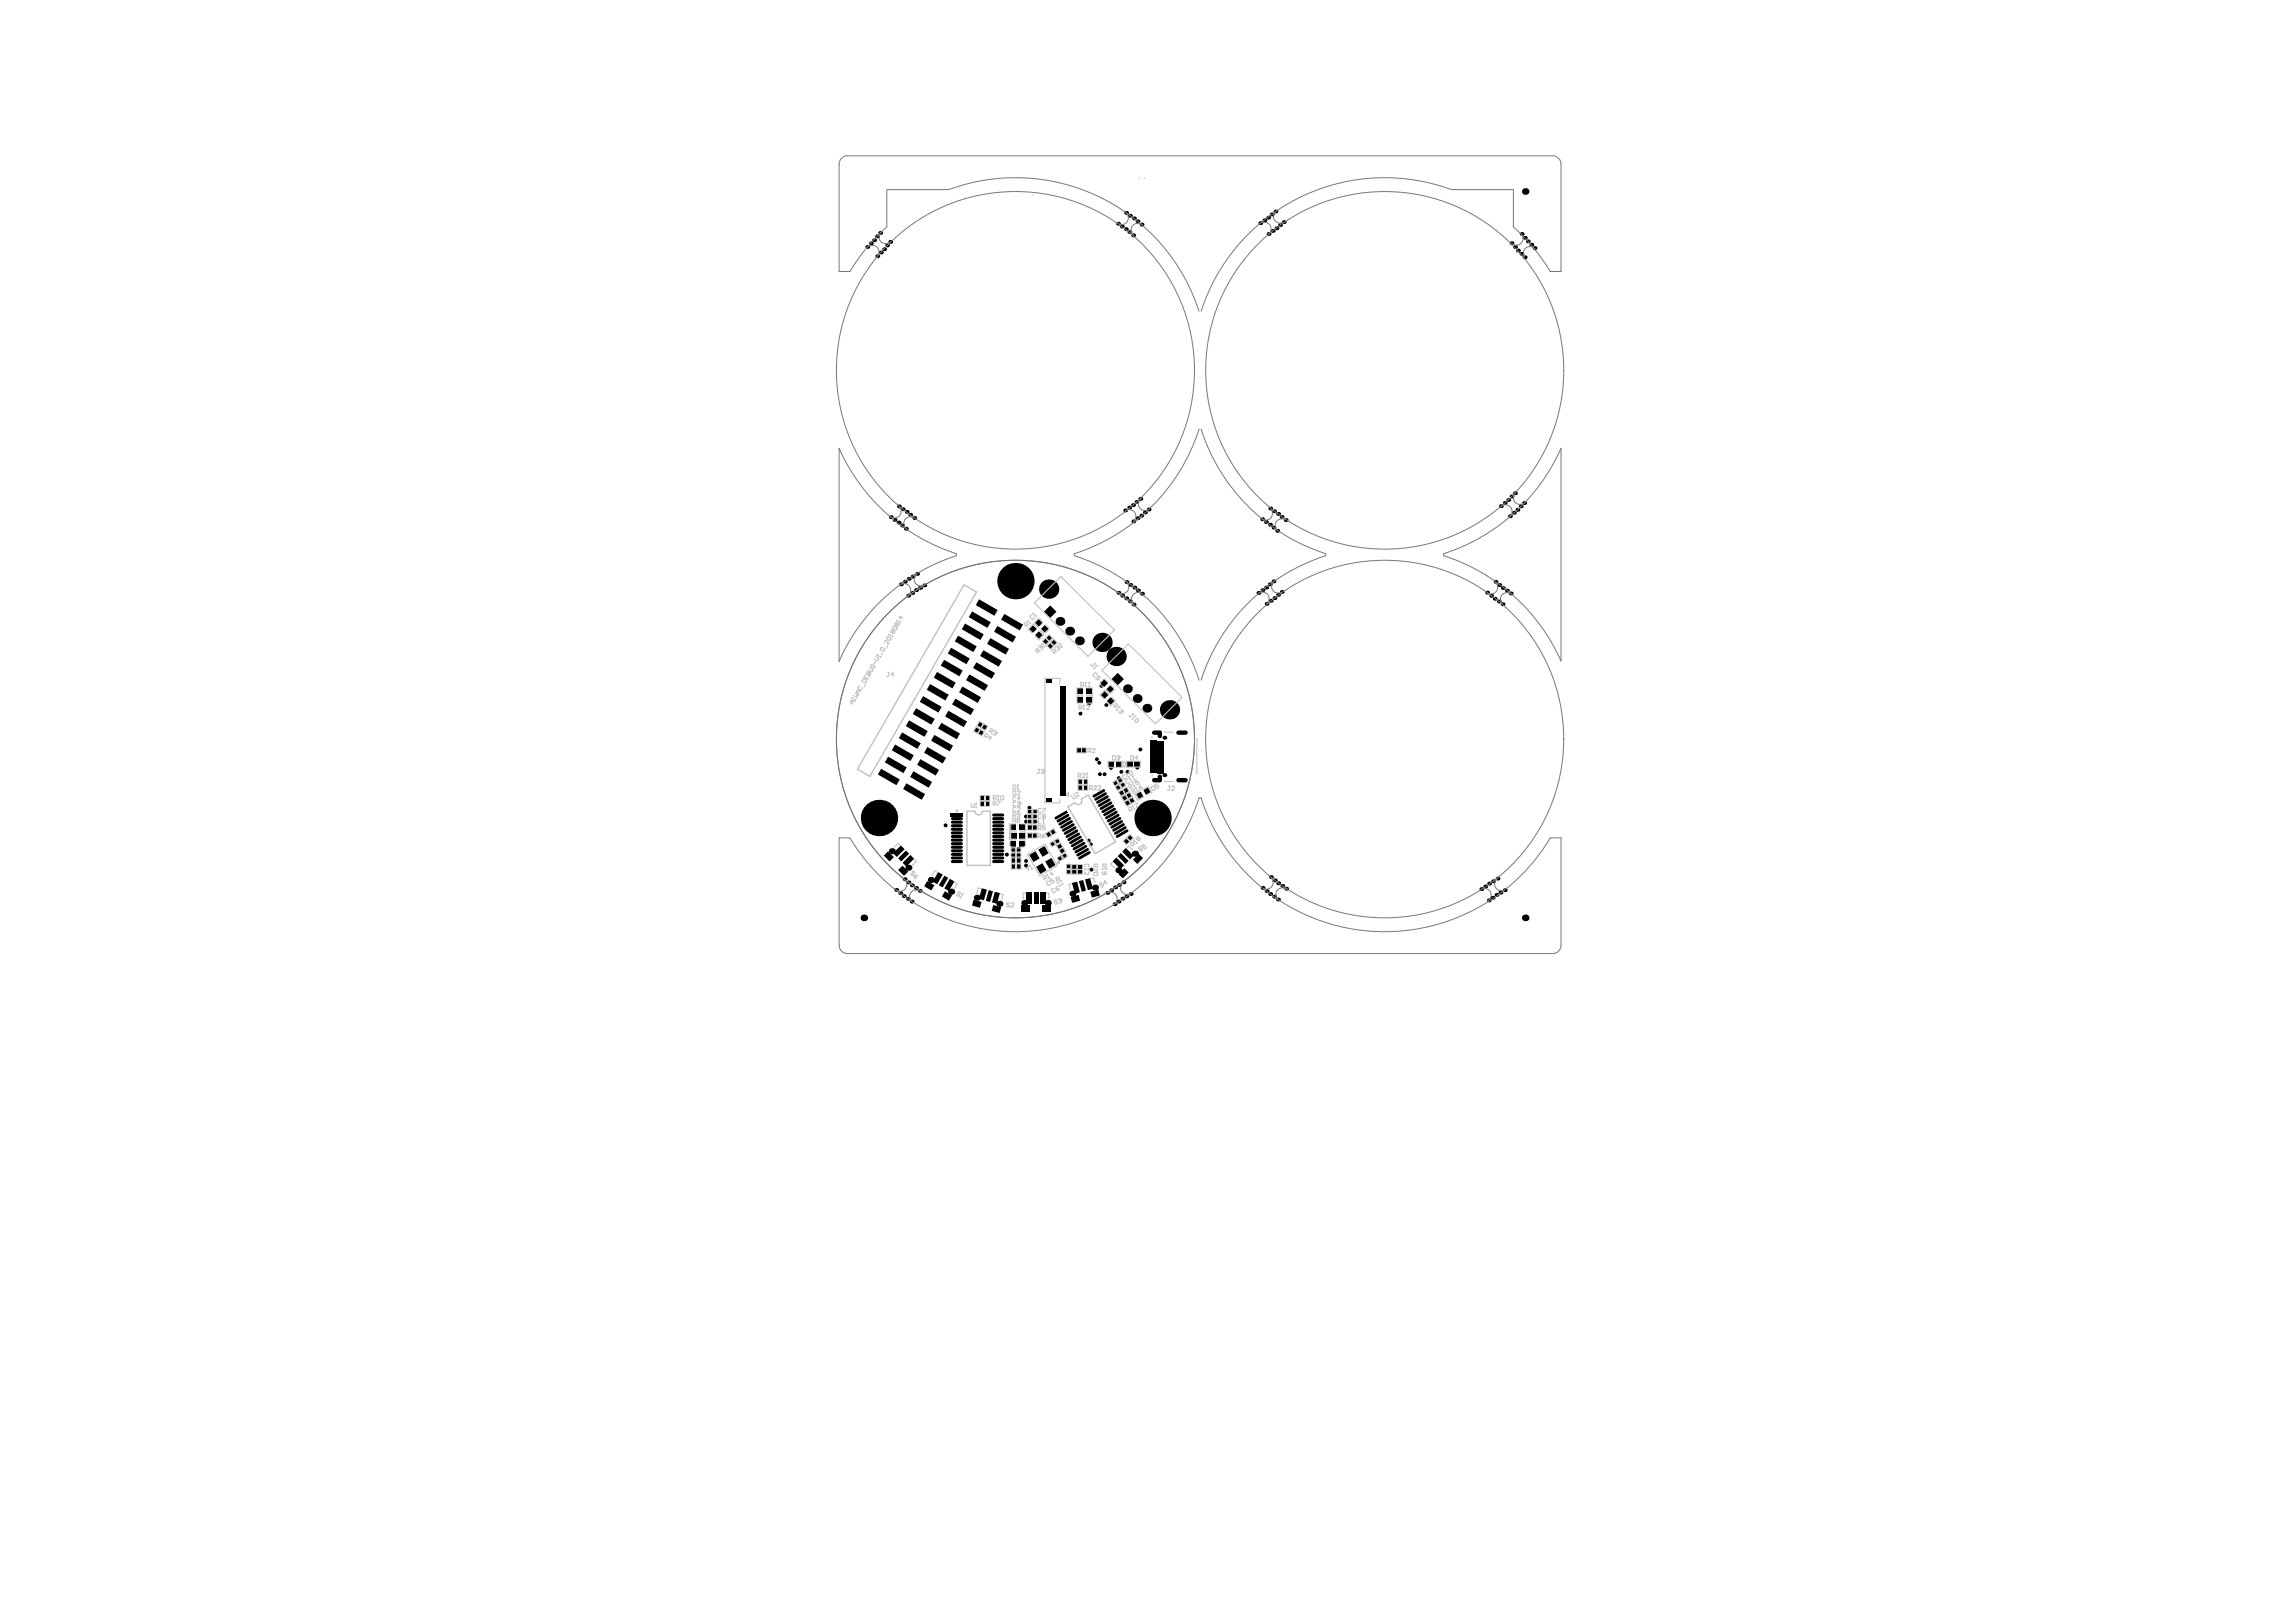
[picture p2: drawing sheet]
<svg xmlns="http://www.w3.org/2000/svg" width="297mm" height="210mm" viewBox="0 0 297 210" stroke-linecap="round" stroke-linejoin="round" font-family="sans-serif">
<g fill="#000">
<circle cx="112.2" cy="32" r=".25"/>
<circle cx="112.7" cy="31.5" r=".25"/>
<circle cx="113.1" cy="31.1" r=".25"/>
<circle cx="113.5" cy="30.6" r=".25"/>
<circle cx="113.5" cy="33.2" r=".25"/>
<circle cx="113.9" cy="30.1" r=".25"/>
<circle cx="114" cy="32.7" r=".25"/>
<circle cx="114.4" cy="32.3" r=".25"/>
<circle cx="114.8" cy="31.8" r=".25"/>
<circle cx="115.2" cy="31.3" r=".25"/>
<circle cx="144.6" cy="29" r=".25"/>
<circle cx="145.1" cy="29.3" r=".25"/>
<circle cx="145.7" cy="29.7" r=".25"/>
<circle cx="145.7" cy="27.6" r=".25"/>
<circle cx="146.1" cy="30" r=".25"/>
<circle cx="146.2" cy="27.9" r=".25"/>
<circle cx="146.6" cy="30.5" r=".25"/>
<circle cx="146.7" cy="28.3" r=".25"/>
<circle cx="147.2" cy="28.6" r=".25"/>
<circle cx="147.7" cy="29.1" r=".25"/>
<circle cx="163.1" cy="28.9" r=".25"/>
<circle cx="163.6" cy="28.5" r=".25"/>
<circle cx="164.1" cy="28.2" r=".25"/>
<circle cx="164.1" cy="30.3" r=".25"/>
<circle cx="164.5" cy="27.7" r=".25"/>
<circle cx="164.7" cy="29.9" r=".25"/>
<circle cx="165" cy="27.4" r=".25"/>
<circle cx="165.1" cy="29.5" r=".25"/>
<circle cx="165.6" cy="29.1" r=".25"/>
<circle cx="166.1" cy="28.7" r=".25"/>
<circle cx="195.6" cy="31.5" r=".25"/>
<circle cx="196" cy="32" r=".25"/>
<circle cx="196.4" cy="32.4" r=".25"/>
<circle cx="196.8" cy="32.9" r=".25"/>
<circle cx="196.9" cy="30.3" r=".25"/>
<circle cx="197.3" cy="33.3" r=".25"/>
<circle cx="197.3" cy="30.8" r=".25"/>
<circle cx="197.3" cy="24.8" r=".43"/>
<circle cx="197.7" cy="31.2" r=".25"/>
<circle cx="198.1" cy="31.7" r=".25"/>
<circle cx="198.5" cy="32.1" r=".25"/>
<circle cx="115.2" cy="66.9" r=".25"/>
<circle cx="115.7" cy="67.3" r=".25"/>
<circle cx="116.3" cy="67.6" r=".25"/>
<circle cx="116.3" cy="65.5" r=".25"/>
<circle cx="116.6" cy="75.6" r=".25"/>
<circle cx="116.7" cy="68" r=".25"/>
<circle cx="116.8" cy="65.9" r=".25"/>
<circle cx="117.1" cy="75.3" r=".25"/>
<circle cx="117.2" cy="68.4" r=".25"/>
<circle cx="117.3" cy="66.2" r=".25"/>
<circle cx="117.5" cy="77.1" r=".25"/>
<circle cx="117.6" cy="74.9" r=".25"/>
<circle cx="117.8" cy="66.6" r=".25"/>
<circle cx="118" cy="76.7" r=".25"/>
<circle cx="118.1" cy="74.6" r=".25"/>
<circle cx="118.3" cy="67" r=".25"/>
<circle cx="118.5" cy="76.4" r=".25"/>
<circle cx="118.6" cy="74.3" r=".25"/>
<circle cx="119" cy="76.1" r=".25"/>
<circle cx="119.6" cy="75.8" r=".25"/>
<circle cx="131.4" cy="75.2" r="2.35"/>
<circle cx="135.7" cy="76.2" r="1.25"/>
<circle cx="144.7" cy="76.7" r=".25"/>
<circle cx="145.2" cy="77.1" r=".25"/>
<circle cx="145.6" cy="66.1" r=".25"/>
<circle cx="145.7" cy="77.4" r=".25"/>
<circle cx="145.8" cy="75.3" r=".25"/>
<circle cx="146.1" cy="65.7" r=".25"/>
<circle cx="146.2" cy="77.8" r=".25"/>
<circle cx="146.2" cy="75.7" r=".25"/>
<circle cx="146.6" cy="65.4" r=".25"/>
<circle cx="146.6" cy="67.5" r=".25"/>
<circle cx="146.7" cy="78.2" r=".25"/>
<circle cx="146.8" cy="76" r=".25"/>
<circle cx="147" cy="64.9" r=".25"/>
<circle cx="147.2" cy="67.1" r=".25"/>
<circle cx="147.2" cy="76.4" r=".25"/>
<circle cx="147.5" cy="64.6" r=".25"/>
<circle cx="147.7" cy="66.7" r=".25"/>
<circle cx="147.7" cy="76.8" r=".25"/>
<circle cx="148.1" cy="66.3" r=".25"/>
<circle cx="148.6" cy="65.9" r=".25"/>
<circle cx="162.8" cy="76.7" r=".25"/>
<circle cx="163.3" cy="67.2" r=".25"/>
<circle cx="163.3" cy="76.4" r=".25"/>
<circle cx="163.8" cy="67.6" r=".25"/>
<circle cx="163.8" cy="76" r=".25"/>
<circle cx="163.9" cy="78.1" r=".25"/>
<circle cx="164.3" cy="75.6" r=".25"/>
<circle cx="164.3" cy="67.9" r=".25"/>
<circle cx="164.3" cy="65.8" r=".25"/>
<circle cx="164.4" cy="77.7" r=".25"/>
<circle cx="164.8" cy="68.3" r=".25"/>
<circle cx="164.8" cy="75.2" r=".25"/>
<circle cx="164.8" cy="66.2" r=".25"/>
<circle cx="164.9" cy="77.4" r=".25"/>
<circle cx="165.2" cy="68.7" r=".25"/>
<circle cx="165.4" cy="66.5" r=".25"/>
<circle cx="165.4" cy="77" r=".25"/>
<circle cx="165.8" cy="66.9" r=".25"/>
<circle cx="165.8" cy="76.6" r=".25"/>
<circle cx="166.3" cy="67.3" r=".25"/>
<circle cx="192.4" cy="76.7" r=".25"/>
<circle cx="192.9" cy="77.1" r=".25"/>
<circle cx="193.4" cy="77.5" r=".25"/>
<circle cx="193.5" cy="75.3" r=".25"/>
<circle cx="193.9" cy="77.8" r=".25"/>
<circle cx="194" cy="75.7" r=".25"/>
<circle cx="194.2" cy="65.5" r=".25"/>
<circle cx="194.4" cy="78.2" r=".25"/>
<circle cx="194.4" cy="76.1" r=".25"/>
<circle cx="194.7" cy="65.1" r=".25"/>
<circle cx="195" cy="76.4" r=".25"/>
<circle cx="195.1" cy="64.7" r=".25"/>
<circle cx="195.4" cy="66.8" r=".25"/>
<circle cx="195.4" cy="76.8" r=".25"/>
<circle cx="195.6" cy="64.2" r=".25"/>
<circle cx="195.9" cy="66.4" r=".25"/>
<circle cx="196" cy="63.8" r=".25"/>
<circle cx="196.3" cy="66" r=".25"/>
<circle cx="196.7" cy="65.5" r=".25"/>
<circle cx="197.2" cy="65.1" r=".25"/>
<circle cx="137.1" cy="80.4" r=".57"/>
<circle cx="138.4" cy="81.7" r=".57"/>
<circle cx="139.7" cy="82.9" r=".57"/>
<circle cx="139.8" cy="92.3" r=".25"/>
<circle cx="140.9" cy="91.1" r=".25"/>
<circle cx="141.9" cy="98.3" r=".25"/>
<circle cx="142.2" cy="98.7" r=".25"/>
<circle cx="142.5" cy="88.8" r=".25"/>
<circle cx="142.6" cy="83.1" r="1.25"/>
<circle cx="143.1" cy="91.2" r=".25"/>
<circle cx="143.7" cy="99.4" r=".25"/>
<circle cx="144.4" cy="85" r="1.25"/>
<circle cx="145.1" cy="99.9" r=".25"/>
<circle cx="145.9" cy="89.1" r=".57"/>
<circle cx="145.9" cy="99.9" r=".25"/>
<circle cx="147.1" cy="90.4" r=".57"/>
<circle cx="147.1" cy="99.3" r=".25"/>
<circle cx="147.5" cy="97" r=".25"/>
<circle cx="148.4" cy="91.7" r=".57"/>
<circle cx="150.6" cy="95.5" r=".25"/>
<circle cx="151.3" cy="91.9" r="1.25"/>
<circle cx="111.8" cy="118.8" r=".43"/>
<circle cx="113.7" cy="105.9" r="2.35"/>
<circle cx="115.4" cy="110.2" r=".39"/>
<circle cx="116" cy="115.2" r=".25"/>
<circle cx="116.5" cy="115.6" r=".25"/>
<circle cx="116.9" cy="116" r=".25"/>
<circle cx="117" cy="113.8" r=".25"/>
<circle cx="117.5" cy="116.3" r=".25"/>
<circle cx="117.5" cy="112.3" r=".39"/>
<circle cx="117.5" cy="114.2" r=".25"/>
<circle cx="117.9" cy="116.7" r=".25"/>
<circle cx="118" cy="114.6" r=".25"/>
<circle cx="118.5" cy="114.9" r=".25"/>
<circle cx="119" cy="115.3" r=".25"/>
<circle cx="120.4" cy="113.9" r=".39"/>
<circle cx="122.3" cy="106.8" r=".25"/>
<circle cx="123.1" cy="115.4" r=".39"/>
<circle cx="126.4" cy="116.2" r=".39"/>
<circle cx="129.3" cy="117" r=".39"/>
<circle cx="130.3" cy="110.6" r=".25"/>
<circle cx="132.5" cy="116.9" r=".39"/>
<circle cx="132.7" cy="105.7" r=".25"/>
<circle cx="132.7" cy="111.4" r=".25"/>
<circle cx="132.7" cy="112" r=".25"/>
<circle cx="132.7" cy="106.3" r=".25"/>
<circle cx="133.2" cy="104.5" r=".25"/>
<circle cx="135.5" cy="116.9" r=".39"/>
<circle cx="138.7" cy="115.7" r=".39"/>
<circle cx="140.9" cy="108.8" r=".25"/>
<circle cx="141.1" cy="109.3" r=".25"/>
<circle cx="141.2" cy="112.5" r=".25"/>
<circle cx="141.7" cy="114.9" r=".39"/>
<circle cx="142.3" cy="100.2" r=".25"/>
<circle cx="142.9" cy="100.2" r=".25"/>
<circle cx="143.3" cy="115.5" r=".25"/>
<circle cx="143.8" cy="115.2" r=".25"/>
<circle cx="144.2" cy="117" r=".25"/>
<circle cx="144.3" cy="114.8" r=".25"/>
<circle cx="144.7" cy="112.6" r=".39"/>
<circle cx="144.7" cy="116.7" r=".25"/>
<circle cx="144.7" cy="100.7" r=".25"/>
<circle cx="144.8" cy="114.5" r=".25"/>
<circle cx="145.2" cy="116.3" r=".25"/>
<circle cx="145.3" cy="114.2" r=".25"/>
<circle cx="145.7" cy="116" r=".25"/>
<circle cx="146.3" cy="115.7" r=".25"/>
<circle cx="146.8" cy="110.5" r=".39"/>
<circle cx="149.1" cy="105.9" r="2.35"/>
<circle cx="150.6" cy="100.3" r=".25"/>
<circle cx="163.3" cy="114.9" r=".25"/>
<circle cx="163.9" cy="115.3" r=".25"/>
<circle cx="164.3" cy="115.7" r=".25"/>
<circle cx="164.4" cy="113.5" r=".25"/>
<circle cx="164.8" cy="116" r=".25"/>
<circle cx="164.9" cy="113.9" r=".25"/>
<circle cx="165.3" cy="116.4" r=".25"/>
<circle cx="165.4" cy="114.3" r=".25"/>
<circle cx="165.9" cy="114.6" r=".25"/>
<circle cx="166.4" cy="115" r=".25"/>
<circle cx="191.6" cy="115.1" r=".25"/>
<circle cx="192.2" cy="114.7" r=".25"/>
<circle cx="192.6" cy="116.5" r=".25"/>
<circle cx="192.7" cy="114.3" r=".25"/>
<circle cx="193.1" cy="116.2" r=".25"/>
<circle cx="193.2" cy="114.1" r=".25"/>
<circle cx="193.6" cy="115.8" r=".25"/>
<circle cx="193.7" cy="113.7" r=".25"/>
<circle cx="194.1" cy="115.5" r=".25"/>
<circle cx="194.7" cy="115.2" r=".25"/>
<circle cx="197.3" cy="118.8" r=".43"/>
</g>
<path d="M149.3 94.8h.7v.5M152.5 94.8h.9M149.3 101h.7M150 100.5v.4M152.5 101h.9" fill="none" stroke="#000" stroke-width=".57"/>
<g fill="#000">
<path d="M126.7 77.6l2.4 1.3-.5 .8-2.4-1.4z" fill-rule="evenodd"/>
<path d="M135.1 79.2l.8-.8 .8 .8-.8 .8z" fill-rule="evenodd"/>
<path d="M114.9 97.9l2.4 1.4-.4 .7-2.4-1.3z" fill-rule="evenodd"/>
<path d="M115.8 96.4l2.4 1.3-.4 .8-2.4-1.4z" fill-rule="evenodd"/>
<path d="M116.7 94.8l2.4 1.4-.4 .7-2.4-1.4z" fill-rule="evenodd"/>
<path d="M117.6 93.2l2.4 1.4-.4 .8-2.4-1.4z" fill-rule="evenodd"/>
<path d="M118.5 91.7l2.4 1.3-.4 .8-2.4-1.4z" fill-rule="evenodd"/>
<path d="M119.1 98.2l2.4 1.4-.4 .8-2.5-1.4z" fill-rule="evenodd"/>
<path d="M119.4 90.1l2.4 1.4-.4 .7-2.4-1.4z" fill-rule="evenodd"/>
<path d="M120 96.7l2.4 1.4-.4 .7-2.4-1.4z" fill-rule="evenodd"/>
<path d="M120.3 88.5l2.4 1.4-.4 .8-2.4-1.4z" fill-rule="evenodd"/>
<path d="M120.9 95.1l2.4 1.4-.4 .7-2.4-1.4z" fill-rule="evenodd"/>
<path d="M121.2 87l2.4 1.3-.4 .8-2.4-1.4z" fill-rule="evenodd"/>
<path d="M121.8 93.5l2.4 1.4-.4 .8-2.4-1.4z" fill-rule="evenodd"/>
<path d="M122.1 85.4l2.5 1.4-.5 .7-2.4-1.4z" fill-rule="evenodd"/>
<path d="M122.7 92l2.4 1.4-.4 .7-2.4-1.4z" fill-rule="evenodd"/>
<path d="M123 83.8l2.5 1.4-.5 .8-2.4-1.4z" fill-rule="evenodd"/>
<path d="M123.6 90.4l2.4 1.4-.4 .7-2.4-1.4z" fill-rule="evenodd"/>
<path d="M124 82.3l2.4 1.3-.5 .8-2.4-1.4z" fill-rule="evenodd"/>
<path d="M126.7 93.4l.5 .3-.3 .4-.5-.2z" fill-rule="evenodd"/>
<path d="M126.3 94.1l.4 .3-.3 .4-.4-.2z" fill-rule="evenodd"/>
<path d="M124.5 88.8l2.4 1.4-.4 .8-2.4-1.4z" fill-rule="evenodd"/>
<path d="M127.3 93.7l.4 .3-.2 .5-.5-.3z" fill-rule="evenodd"/>
<path d="M124.9 80.7l2.4 1.4-.5 .7-2.4-1.4z" fill-rule="evenodd"/>
<path d="M126.9 94.5l.4 .2-.3 .5-.4-.3z" fill-rule="evenodd"/>
<path d="M125.4 87.3l2.4 1.4-.4 .7-2.4-1.4z" fill-rule="evenodd"/>
<path d="M125.8 79.1l2.4 1.4-.5 .8-2.4-1.4z" fill-rule="evenodd"/>
<path d="M126.3 85.7l2.4 1.4-.4 .7-2.4-1.3z" fill-rule="evenodd"/>
<path d="M127.2 84.1l2.4 1.4-.4 .8-2.4-1.4z" fill-rule="evenodd"/>
<path d="M128.1 82.6l2.4 1.4-.4 .7-2.4-1.4z" fill-rule="evenodd"/>
<path d="M129 81l2.4 1.4-.4 .7-2.4-1.3z" fill-rule="evenodd"/>
<path d="M129.9 79.4l2.4 1.4-.4 .8-2.4-1.4z" fill-rule="evenodd"/>
<path d="M133.2 81.4l.4-.5 .5 .5-.5 .5z" fill-rule="evenodd"/>
<path d="M133.9 80.6l.5-.5 .5 .5-.5 .5z" fill-rule="evenodd"/>
<path d="M133.9 82.2l.5-.5 .5 .5-.5 .5z" fill-rule="evenodd"/>
<path d="M134.7 81.4l.5-.5 .4 .5-.4 .5z" fill-rule="evenodd"/>
<path d="M134.9 83l.4-.3 .3 .3-.3 .4z" fill-rule="evenodd"/>
<path d="M135.3 87.9h.7v.4h-.7z" fill-rule="evenodd"/>
<path d="M135.4 82.5l.3-.3 .4 .4-.3 .3z" fill-rule="evenodd"/>
<path d="M135.5 83.6l.4-.4 .3 .4-.3 .4z" fill-rule="evenodd"/>
<path d="M136 83.1l.3-.3 .4 .3-.3 .4z" fill-rule="evenodd"/>
<path d="M137.1 99.1h.7v.3h-.7z" fill-rule="evenodd"/>
<path d="M137.1 98.7h.7v.4h-.7z" fill-rule="evenodd"/>
<path d="M137.1 98.3h.7v.4h-.7z" fill-rule="evenodd"/>
<path d="M137.1 97.6h.7v.4h-.7z" fill-rule="evenodd"/>
<path d="M137.1 97.3h.7v.3h-.7z" fill-rule="evenodd"/>
<path d="M137.1 95.9h.7v.3h-.7z" fill-rule="evenodd"/>
<path d="M137.1 94.4h.7v.4h-.7z" fill-rule="evenodd"/>
<path d="M137.1 94.1h.7v.3h-.7z" fill-rule="evenodd"/>
<path d="M137.1 93.4h.7v.3h-.7z" fill-rule="evenodd"/>
<path d="M137.1 93h.7v.4h-.7z" fill-rule="evenodd"/>
<path d="M137.1 92.6h.7v.4h-.7z" fill-rule="evenodd"/>
<path d="M137.1 91.9h.7v.4h-.7z" fill-rule="evenodd"/>
<path d="M137.1 91.6h.7v.3h-.7z" fill-rule="evenodd"/>
<path d="M137.1 90.5h.7v.4h-.7z" fill-rule="evenodd"/>
<path d="M137.1 90.2h.7v.3h-.7z" fill-rule="evenodd"/>
<path d="M137.1 89.8h.7v.4h-.7z" fill-rule="evenodd"/>
<path d="M137.1 89.4h.7v.4h-.7z" fill-rule="evenodd"/>
<path d="M137.1 88.7h.7v.4h-.7z" fill-rule="evenodd"/>
<path d="M137.1 99.4h.7v.4h-.7z" fill-rule="evenodd"/>
<path d="M137.1 98h.7v.3h-.7z" fill-rule="evenodd"/>
<path d="M137.1 96.6h.7v.3h-.7z" fill-rule="evenodd"/>
<path d="M137.1 95.1h.7v.4h-.7z" fill-rule="evenodd"/>
<path d="M137.1 93.7h.7v.4h-.7z" fill-rule="evenodd"/>
<path d="M137.1 92.3h.7v.4h-.7z" fill-rule="evenodd"/>
<path d="M137.1 90.9h.7v.3h-.7z" fill-rule="evenodd"/>
<path d="M137.1 89.1h.7v.3h-.7z" fill-rule="evenodd"/>
<path d="M137.1 96.9h.7v.4h-.7z" fill-rule="evenodd"/>
<path d="M137.1 96.2h.7v.4h-.7z" fill-rule="evenodd"/>
<path d="M137.1 95.5h.7v.4h-.7z" fill-rule="evenodd"/>
<path d="M137.1 94.8h.7v.3h-.7z" fill-rule="evenodd"/>
<path d="M137.1 91.2h.7v.4h-.7z" fill-rule="evenodd"/>
<path d="M139.3 96.8h.5v.6h-.5z" fill-rule="evenodd"/>
<path d="M139.4 90.2h.7v.7h-.7z" fill-rule="evenodd"/>
<path d="M140 96.8h.5v.6h-.5z" fill-rule="evenodd"/>
<path d="M139.4 89.1h.7v.7h-.7z" fill-rule="evenodd"/>
<path d="M140.5 90.2h.7v.7h-.7z" fill-rule="evenodd"/>
<path d="M140.5 89.1h.7v.7h-.7z" fill-rule="evenodd"/>
<path d="M142.4 88.4l.5-.5 .4 .5-.4 .5z" fill-rule="evenodd"/>
<path d="M142.4 89.9l.5-.4 .5 .4-.5 .5z" fill-rule="evenodd"/>
<path d="M143.1 89.2l.5-.5 .5 .5-.5 .5z" fill-rule="evenodd"/>
<path d="M143.2 90.7l.5-.5 .5 .5-.5 .5z" fill-rule="evenodd"/>
<path d="M143.4 98.6h.7v.7h-.7z" fill-rule="evenodd"/>
<path d="M143.8 87.9l.8-.8 .8 .8-.8 .8z" fill-rule="evenodd"/>
<path d="M144.4 98.6h.7v.7h-.7z" fill-rule="evenodd"/>
<path d="M145.8 98.5h.7v.7h-.7z" fill-rule="evenodd"/>
<path d="M146.8 98.5h.7v.7h-.7z" fill-rule="evenodd"/>
<path d="M148.8 98.3h.8v.3h-.8z" fill-rule="evenodd"/>
<path d="M148.8 98.6h.8v.3h-.8z" fill-rule="evenodd"/>
<path d="M148.8 99h.8v.3h-.8z" fill-rule="evenodd"/>
<path d="M148.8 96.8h.8v.4h-.8z" fill-rule="evenodd"/>
<path d="M148.8 97.2h.8v.3h-.8z" fill-rule="evenodd"/>
<path d="M148.8 97.6h.8v.3h-.8z" fill-rule="evenodd"/>
<path d="M148.8 95.8h.8v.3h-.8z" fill-rule="evenodd"/>
<path d="M148.8 96.1h.8v.3h-.8z" fill-rule="evenodd"/>
<path d="M148.8 99.3h.8v.4h-.8z" fill-rule="evenodd"/>
<path d="M148.8 97.9h.8v.3h-.8z" fill-rule="evenodd"/>
<path d="M148.8 96.5h.8v.3h-.8z" fill-rule="evenodd"/>
<path d="M149.7 98.4h.9v.4h-.9z" fill-rule="evenodd"/>
<path d="M149.7 99.2h.9v.3h-.9z" fill-rule="evenodd"/>
<path d="M149.7 97h.9v.3h-.9z" fill-rule="evenodd"/>
<path d="M149.7 97.7h.9v.3h-.9z" fill-rule="evenodd"/>
<path d="M149.7 98.8h.9v.3h-.9z" fill-rule="evenodd"/>
<path d="M149.7 97.4h.9v.3h-.9z" fill-rule="evenodd"/>
<path d="M149.7 96h.9v.3h-.9z" fill-rule="evenodd"/>
<path d="M149.7 96.3h.9v.3h-.9z" fill-rule="evenodd"/>
<path d="M149.7 98.1h.9v.3h-.9z" fill-rule="evenodd"/>
<path d="M149.7 99.5h.9v.3h-.9z" fill-rule="evenodd"/>
<path d="M149.7 96.7h.9v.3h-.9z" fill-rule="evenodd"/>
<path d="M114.3 110.7l.6-.5 .7 .7-.5 .6z" fill-rule="evenodd"/>
<path d="M114 99.5l2.4 1.4-.4 .7-2.4-1.4z" fill-rule="evenodd"/>
<path d="M115.5 110.4l1.1-1 .4 .5-1 1z" fill-rule="evenodd"/>
<path d="M116.2 112.6l.6-.6 .7 .8-.5 .5z" fill-rule="evenodd"/>
<path d="M116.2 111.1l1-1 .4 .4-1 1z" fill-rule="evenodd"/>
<path d="M116.8 111.7l1-1.1 .5 .5-1 1z" fill-rule="evenodd"/>
<path d="M117.3 101.4l2.4 1.4-.5 .7-2.4-1.4z" fill-rule="evenodd"/>
<path d="M120 114l.9 .6-.4 .6-.9-.5z" fill-rule="evenodd"/>
<path d="M118.2 99.8l2.4 1.4-.4 .7-2.5-1.4z" fill-rule="evenodd"/>
<path d="M121.4 112.9l.6 .3-.8 1.2-.5-.3z" fill-rule="evenodd"/>
<path d="M122.2 113.3l.5 .3-.7 1.2-.5-.2z" fill-rule="evenodd"/>
<path d="M122.2 115.3l1 .6-.4 .7-1-.6z" fill-rule="evenodd"/>
<path d="M122.9 113.7l.6 .4-.7 1.2-.6-.3z" fill-rule="evenodd"/>
<path d="M123 105.3h1.6v.4h-1.6z" fill-rule="evenodd"/>
<path d="M126 116.4l1 .3-.2 .8-1.1-.3z" fill-rule="evenodd"/>
<path d="M127 114.9l.7 .2-.4 1.4-.7-.2z" fill-rule="evenodd"/>
<path d="M126.8 103h.5v.5h-.5z" fill-rule="evenodd"/>
<path d="M126.8 103.8h.5v.5h-.5z" fill-rule="evenodd"/>
<path d="M127.9 115.2l.6 .1-.4 1.4-.6-.1z" fill-rule="evenodd"/>
<path d="M127.5 103h.5v.5h-.5z" fill-rule="evenodd"/>
<path d="M127.5 103.8h.5v.5h-.5z" fill-rule="evenodd"/>
<path d="M128.5 117.1l1 .3-.2 .8-1-.3z" fill-rule="evenodd"/>
<path d="M128.7 115.4l.7 .2-.4 1.4-.7-.2z" fill-rule="evenodd"/>
<path d="M130.8 108.8h.7v.7h-.7z" fill-rule="evenodd"/>
<path d="M130.8 110.4h.6v.5h-.6z" fill-rule="evenodd"/>
<path d="M130.8 109.7h.6v.6h-.6z" fill-rule="evenodd"/>
<path d="M130.9 111.9h.5v.5h-.5z" fill-rule="evenodd"/>
<path d="M130.9 111.1h.5v.5h-.5z" fill-rule="evenodd"/>
<path d="M130.8 106.7h.7v.7h-.7z" fill-rule="evenodd"/>
<path d="M130.8 107.8h.7v.7h-.7z" fill-rule="evenodd"/>
<path d="M131.5 110.4h.5v.5h-.5z" fill-rule="evenodd"/>
<path d="M131.5 109.7h.5v.6h-.5z" fill-rule="evenodd"/>
<path d="M131.5 111.9h.6v.5h-.6z" fill-rule="evenodd"/>
<path d="M131.5 111.1h.6v.5h-.6z" fill-rule="evenodd"/>
<path d="M131.9 108.8h.6v.7h-.6z" fill-rule="evenodd"/>
<path d="M132.2 117.2h1.1v.8h-1.1z" fill-rule="evenodd"/>
<path d="M131.9 106.7h.6v.7h-.6z" fill-rule="evenodd"/>
<path d="M131.9 107.8h.7v.7h-.7z" fill-rule="evenodd"/>
<path d="M132.8 115.5h.7v1.4h-.7z" fill-rule="evenodd"/>
<path d="M132.9 106.8h.6v.6h-.6z" fill-rule="evenodd"/>
<path d="M132.9 107.9h.6v.5h-.6z" fill-rule="evenodd"/>
<path d="M133 106h.5v.6h-.5z" fill-rule="evenodd"/>
<path d="M132.9 105.4h.5v.5h-.5z" fill-rule="evenodd"/>
<path d="M133 104.7h.5v.6h-.5z" fill-rule="evenodd"/>
<path d="M133.6 106.8h.5v.6h-.5z" fill-rule="evenodd"/>
<path d="M133.6 107.9h.5v.5h-.5z" fill-rule="evenodd"/>
<path d="M133.6 106h.6v.6h-.6z" fill-rule="evenodd"/>
<path d="M133.2 110.6l.8-.4 .5 .9-.8 .5z" fill-rule="evenodd"/>
<path d="M133.7 115.5h.6v1.4h-.6z" fill-rule="evenodd"/>
<path d="M133.6 105.4h.5v.5h-.5z" fill-rule="evenodd"/>
<path d="M133.6 104.7h.6v.6h-.6z" fill-rule="evenodd"/>
<path d="M134.6 115.5h.6v1.4h-.6z" fill-rule="evenodd"/>
<path d="M134.1 112.2l.8-.5 .5 .9-.8 .5z" fill-rule="evenodd"/>
<path d="M134.8 117.2h1.1v.8h-1.1z" fill-rule="evenodd"/>
<path d="M134.3 110l.8-.5 .6 .9-.8 .5z" fill-rule="evenodd"/>
<path d="M135.3 103.4h.7v.4h-.7z" fill-rule="evenodd"/>
<path d="M135.3 107.9l.4-.3 .3 .5-.4 .3z" fill-rule="evenodd"/>
<path d="M135.2 111.5l.8-.5 .6 1-.8 .4z" fill-rule="evenodd"/>
<path d="M135.8 109.1l.5-.2 .2 .4-.4 .3z" fill-rule="evenodd"/>
<path d="M135.9 107.5l.4-.2 .3 .5-.4 .2z" fill-rule="evenodd"/>
<path d="M136.4 105.8l1.6-.9 .2 .3-1.6 .9z" fill-rule="evenodd"/>
<path d="M136.4 108.8l.5-.3 .2 .5-.4 .2z" fill-rule="evenodd"/>
<path d="M136.8 111l.4-.3 .3 .5-.4 .2z" fill-rule="evenodd"/>
<path d="M137.1 101.5h.7v.4h-.7z" fill-rule="evenodd"/>
<path d="M137.1 100.1h.7v.4h-.7z" fill-rule="evenodd"/>
<path d="M137.1 99.8h.7v.3h-.7z" fill-rule="evenodd"/>
<path d="M137.1 102.3h.7v.3h-.7z" fill-rule="evenodd"/>
<path d="M137.1 100.8h.7v.4h-.7z" fill-rule="evenodd"/>
<path d="M137.1 102.6h.7v.4h-.7z" fill-rule="evenodd"/>
<path d="M137.1 101.9h.7v.4h-.7z" fill-rule="evenodd"/>
<path d="M137.1 101.2h.7v.4h-.7z" fill-rule="evenodd"/>
<path d="M137.1 100.5h.7v.3h-.7z" fill-rule="evenodd"/>
<path d="M136.7 109.4l.5-.2 .2 .4-.4 .3z" fill-rule="evenodd"/>
<path d="M137.4 110.6l.4-.2 .3 .5-.5 .2z" fill-rule="evenodd"/>
<path d="M137.1 110l.4-.2 .3 .4-.5 .3z" fill-rule="evenodd"/>
<path d="M138 111.9h.5v.5h-.5z" fill-rule="evenodd"/>
<path d="M138 112.6h.5v.5h-.5z" fill-rule="evenodd"/>
<path d="M138.5 116.1l1-.3 .2 .8-1 .2z" fill-rule="evenodd"/>
<path d="M138.7 114.3l.6-.2 .4 1.4-.6 .1z" fill-rule="evenodd"/>
<path d="M138.7 111.9h.5v.5h-.5z" fill-rule="evenodd"/>
<path d="M138.7 112.6h.5v.5h-.5z" fill-rule="evenodd"/>
<path d="M139.5 112.6h.5v.5h-.5z" fill-rule="evenodd"/>
<path d="M139.5 111.9h.5v.5h-.5z" fill-rule="evenodd"/>
<path d="M139.5 101.7h.5v.5h-.5z" fill-rule="evenodd"/>
<path d="M139.5 100.9h.5v.5h-.5z" fill-rule="evenodd"/>
<path d="M139.6 114l.5-.1 .4 1.4-.6 .1z" fill-rule="evenodd"/>
<path d="M140.2 101.7h.5v.5h-.5z" fill-rule="evenodd"/>
<path d="M140.2 100.9h.5v.5h-.5z" fill-rule="evenodd"/>
<path d="M140.4 113.8l.6-.2 .4 1.4-.7 .2z" fill-rule="evenodd"/>
<path d="M141.1 115.4l1-.3 .2 .8-1 .3z" fill-rule="evenodd"/>
<path d="M143.9 111.5l.5-.5 1 1-.4 .5z" fill-rule="evenodd"/>
<path d="M144 101.2l.4-.2 .3 .4-.5 .3z" fill-rule="evenodd"/>
<path d="M144.6 110.8l.4-.4 1 1-.4 .4z" fill-rule="evenodd"/>
<path d="M144.7 113.1l.8-.7 .5 .5-.7 .8z" fill-rule="evenodd"/>
<path d="M144.3 101.8l.4-.2 .3 .4-.4 .3z" fill-rule="evenodd"/>
<path d="M144.6 100.9l.4-.3 .3 .5-.5 .3z" fill-rule="evenodd"/>
<path d="M145.2 110.2l.5-.5 1 1-.5 .5z" fill-rule="evenodd"/>
<path d="M144.7 102.5l.5-.2 .3 .4-.5 .3z" fill-rule="evenodd"/>
<path d="M144.9 101.5l.4-.3 .3 .5-.4 .2z" fill-rule="evenodd"/>
<path d="M145.1 103.2l.5-.3 .2 .5-.4 .2z" fill-rule="evenodd"/>
<path d="M145.4 108.9l.3-.4 .4 .4-.4 .4z" fill-rule="evenodd"/>
<path d="M145.3 102.2l.5-.3 .3 .5-.5 .2z" fill-rule="evenodd"/>
<path d="M145.5 103.8l.4-.2 .3 .4-.4 .3z" fill-rule="evenodd"/>
<path d="M145.7 102.8l.5-.2 .2 .4-.4 .3z" fill-rule="evenodd"/>
<path d="M145.8 108.4l.4-.4 .4 .4-.4 .4z" fill-rule="evenodd"/>
<path d="M146.1 103.5l.4-.3 .3 .5-.4 .2z" fill-rule="evenodd"/>
<path d="M146.6 111.2l.7-.7 .6 .5-.8 .8z" fill-rule="evenodd"/>
<path d="M147 102.8l.6-.3 .3 .5-.6 .4z" fill-rule="evenodd"/>
<path d="M148.8 99.7h.8v.3h-.8z" fill-rule="evenodd"/>
<path d="M147.9 102.3l.6-.4 .4 .6-.6 .3z" fill-rule="evenodd"/>
<path d="M149.7 99.9h.9v.3h-.9z" fill-rule="evenodd"/>
</g>
<g fill="none" stroke="#000" stroke-width=".39">
<path d="M123.2 111.5h1.2M123.2 110.6h1.2M123.2 110.1h1.2M123.2 109.2h1.2M123.2 108.7h1.2M123.2 107.8h1.2M123.2 107.3h1.2M123.2 106.4h1.2M123.2 105.9h1.2M123.2 111h1.2M123.2 109.6h1.2M123.2 108.3h1.2"/>
<path d="M123.2 106.9h1.2M128.6 111.5h1.1M128.6 110.6h1.1M128.6 110.1h1.1M128.6 109.2h1.1M128.6 108.7h1.1M128.6 107.8h1.1M128.6 107.3h1.1M128.6 106.4h1.1M128.6 105.9h1.1M128.6 111h1.1M128.6 109.6h1.1"/>
<path d="M128.6 108.3h1.1M128.6 106.9h1.1M128.6 105.5h1.1"/>
</g>
<g fill="none" stroke="#000" stroke-width=".36">
<path d="M138.2 105.5l-1.3 .8M138.4 105.9l-1.3 .8M138.6 106.3l-1.3 .8M138.9 106.7l-1.3 .8M139.1 107.1l-1.3 .8M139.3 107.5l-1.3 .8M139.5 107.9l-1.2 .8M139.8 108.3l-1.3 .8M140 108.7l-1.3 .8M140.2 109.1l-1.2 .8M140.5 109.5l-1.3 .8M140.7 109.9l-1.3 .8"/>
<path d="M140.9 110.3l-1.2 .8M142.8 102.3l-1.3 .7M143 102.7l-1.3 .7M143.3 103.1l-1.3 .7M143.5 103.5l-1.3 .7M143.7 103.9l-1.3 .7M144 104.3l-1.3 .7M144.2 104.7l-1.3 .7M144.4 105.1l-1.3 .7M144.7 105.5l-1.3 .7M144.9 105.9l-1.3 .7M145.1 106.3l-1.3 .7"/>
<path d="M145.4 106.7l-1.3 .7M145.6 107.1l-1.3 .7M145.8 107.5l-1.3 .8"/>
</g>
<g fill="none" stroke="#787878" stroke-width=".13">
<path d="M112.2 32a.85 .85 0 0 1 1.2 0 .85 .85 0 0 1 .1 1.2M114 30.1a.85 .85 0 0 0-.1 1.2 .85 .85 0 0 0 1.2 0M129.2 25.3h.1M133.5 25.3h.1M145.7 27.6a.85 .85 0 0 1 0 1.2 .85 .85 0 0 1-1.1 0M147.4 23h.1M147.7 29.1a.85 .85 0 0 0-1.2 .1 .85 .85 0 0 0 .1 1.2M148.1 23h.1M163.1 28.9a.85 .85 0 0 1 1.2 .2 .85 .85 0 0 1-.2 1.2M165.1 27.3a.85 .85 0 0 0-.2 1.2 .85 .85 0 0 0 1.1 .3M196.8 30.3a.85 .85 0 0 1-.1 1.2 .85 .85 0 0 1-1.1 0M198.6 32.2a.85 .85 0 0 0-1.2-.1 .85 .85 0 0 0-.2 1.2"/>
<path d="M200.5 35.1h.1M200.5 35.1a24.9 24.9 0 0 0-4.7-5.7v-4.9h-8a25 25 0 0 0-32.4 15.8M200.6 35.1h1.4v-13.9a1.06 1.06 0 0 0-1.1-1h-91.3a1.06 1.06 0 0 0-1 1v13.9h1.4a24.9 24.9 0 0 1 4.7-5.7v-4.9h8a25 25 0 0 1 32.4 15.8M108.6 58a24.9 24.9 0 0 0 15.1 13.7v.2a24.8 24.8 0 0 0-15.1 13.7zM155.1 55.5a24.9 24.9 0 0 1-16.1 16.2v.2a24.9 24.9 0 0 1 16.1 16.1M155.4 55.5a24.9 24.9 0 0 0 16.1 16.2v.2a24.9 24.9 0 0 0-16.1 16.1M116.3 65.6a.85 .85 0 0 1 0 1.2 .85 .85 0 0 1-1.1 0M116.6 75.6a.85 .85 0 0 1 1.1 .4 .85 .85 0 0 1-.3 1.1M118.3 67a.85 .85 0 0 0-1.2 .2 .85 .85 0 0 0 .1 1.2M118.6 74.3a.85 .85 0 0 0-.2 1.1 .85 .85 0 0 0 1.2 .3M145.6 66.1a.85 .85 0 0 1 1.2 .2 .85 .85 0 0 1-.2 1.2M145.8 75.4a.85 .85 0 0 1 0 1.2 .85 .85 0 0 1-1.2 0"/>
<path d="M147.6 64.5a.85 .85 0 0 0-.2 1.2 .85 .85 0 0 0 1.2 .3M147.7 76.8a.85 .85 0 0 0-1.1 .2 .85 .85 0 0 0 .1 1.2M162.8 76.8a.85 .85 0 0 1 1.2 .2 .85 .85 0 0 1-.1 1.1M164.4 65.8a.85 .85 0 0 1 0 1.2 .85 .85 0 0 1-1.2 .1M164.9 75.2a.85 .85 0 0 0-.3 1.1 .85 .85 0 0 0 1.2 .3M166.3 67.3a.85 .85 0 0 0-1.1 .2 .85 .85 0 0 0 .1 1.2M186.8 71.7a24.9 24.9 0 0 0 15.2-13.7v27.5a24.9 24.9 0 0 0-15.2-13.6zM193.5 75.3a.85 .85 0 0 1 .1 1.2 .85 .85 0 0 1-1.2 .2M194.2 65.5a.85 .85 0 0 1 1.2 .1 .85 .85 0 0 1 0 1.2M195.5 76.9a.85 .85 0 0 0-1.2 .1 .85 .85 0 0 0 .1 1.2M196.1 63.8a.85 .85 0 0 0-.1 1.1 .85 .85 0 0 0 1.1 .2M117 113.8a.85 .85 0 0 1 .1 1.2 .85 .85 0 0 1-1.1 .2"/>
<path d="M119.1 115.4a.85 .85 0 0 0-1.2 0 .85 .85 0 0 0 0 1.2M143.3 115.5a.85 .85 0 0 1 1.1 .4 .85 .85 0 0 1-.3 1.2M145.3 114.2a.85 .85 0 0 0-.2 1.2 .85 .85 0 0 0 1.2 .2M155.1 103.3a25 25 0 0 1-20.9 17.1 25 25 0 0 1-24.2-12M155.1 103.3h.1M155.1 103.3h.3M155.4 103.3h.1M155.4 103.3a25 25 0 0 0 20.9 17.1 25 25 0 0 0 24.3-12h1.4v13.9a1.06 1.06 0 0 1-1.1 1.1h-91.3a1.06 1.06 0 0 1-1-1.1v-13.9h1.4M164.4 113.6a.85 .85 0 0 1 .1 1.1 .85 .85 0 0 1-1.2 .2M166.5 115.1a.85 .85 0 0 0-1.2 .1 .85 .85 0 0 0 0 1.2M191.7 115a.85 .85 0 0 1 1.1 .4 .85 .85 0 0 1-.3 1.2M193.7 113.7a.85 .85 0 0 0-.2 1.2 .85 .85 0 0 0 1.1 .2"/>
<circle cx="131.4" cy="47.9" r="23.2"/>
<circle cx="179.2" cy="47.9" r="23.2"/>
<circle cx="131.4" cy="95.6" r="23.2"/>
<circle cx="179.2" cy="95.6" r="23.2"/>
</g>
<g fill="none" stroke="#c0c0c0" stroke-width=".14">
<path d="M137.1 88.6v-.8h-1.9v16.1h1.9v-.5M140.8 84.9l-7-6.9 3.5-3.4 6.9 6.9-3.4 3.5M142.6 86.7l3.4-3.4 6.9 6.9-3.4 3.5zM145.1 98.5h-1.7v.8h1.7M145.1 98.5l.2 .2v.4l-.2 .2zM145.8 98.5l-.2 .2v.4l.2 .2M145.8 98.5h1.7v.8h-1.7zM149 95.3v.3M150.6 94.7h1.2M154.8 95.5v4.7M116.4 109.4l-.2-.3-.5 .6M118.3 111.3l.2 .2-.5 .5"/>
<path d="M121.2 112.9l-.3-.2-.3 .6M123.5 114.2l.3 .2-.3 .6M126.9 115l-.3-.1-.2 .7M129.4 115.7l.4 .1-.2 .7M132.7 115.6h-.3v.7M132.9 110.6l2.3-1.4 1.6 2.8-2.3 1.3zM135.3 115.6h.4v.7M138.2 103.1l-.2-.3 .2-.3v.6M138.6 114.4l-.3 .1 .2 .6M141.1 113.7l.4-.1 .2 .7M143.9 111.6l-.2 .2 .5 .5M145.8 109.7l.2-.2 .5 .5"/>
<path d="M149.1 100.3v.3M150.6 101.1h1.1"/>
</g>
<g fill="none" stroke="#c0c0c0" stroke-width=".13">
<path d="M116.6 79.8l-.2 .3-.1-.4 .5 .3M133.5 79.6l-.2 .2v.1l.2 .2 .3-.1v-.1M133.6 79.4h.1M133.6 79.4v.1M133.6 79.4l.4 .4 .1-.1-.1 .1M110.2 90.3l.5 .3M110.3 90.2l-.1 .2M110.3 90.7l-.1 .3M110.6 90.8l-.3-.2-.3 .1 .1 .3 .3 .1M110.6 89.7l.5 .3h-.3l.1 .3-.5-.3M110.7 90.5v.2M111.1 89.4l-.2 .3"/>
<path d="M111.2 88.8h-.1l-.1 .3 .3 .2h.2v-.3M111.3 89.5l-.3-.2-.2 .1v.2l.4 .2M111.6 87.9h.2l.3 .1v.2l-.1 .2-.5-.3zM112 87.3l-.2 .4 .4 .2 .2-.3M112 88.6l-.2 .3M112.1 87.6l-.1 .2M112.2 86.9h.1l.1 .2h.2v.1l-.1 .3-.5-.3zM112.3 87.3h.1M112.4 87.1l-.1 .2M112.5 86.4l.4 .2v.1l-.2 .2-.4-.2M112.8 86l-.2 .2 .1 .1 .3 .2 .2-.2-.2-.2-.1 .1M113.3 85.6l-.2 .3"/>
<path d="M113.3 85l.3 .2 .1 .2-.3 .1-.3-.2M113.4 84.8h.1M113.4 84.8l.5 .2 .1-.1-.1 .2M113.4 84.8l.1 .1M114 83.8h.1l.3 .2v.2l-.2 .1-.3-.2zM114.1 84.6v.1zM114.8 82.4h.1l.3 .2v.2l-.1 .1-.4-.2zM114.9 83.6l-.2 .3M114.9 87h.2M115 82.1h.1M115 82.1l.5 .3M115 82.1v.1"/>
<path d="M115 87v.5l-.1 .1-.2-.1M115 83.1l-.1 .3-.2-.6-.2 .1v.3M115.5 82.3l-.1 .1M115.5 81.7l-.1 .1M115.5 81.7l-.1-.2-.2 .2 .1 .2 .1-.1M115.5 81.7h.2l.1 .1-.2 .2-.2-.2M115.6 81.1l.1-.1 .3 .2v.3h-.2l-.3-.1zM115.6 87.3h-.3l.2-.3v.6M116 80.3h.1M116 80.3l.5 .3M116 80.3l.1 .1M116.1 80.7l-.1 .2"/>
<path d="M116.1 80.7l-.1-.1-.2 .2v.1h.2M116.1 80.7l.2 .1-.1 .2h-.2v-.1M116.5 80.5l-.1 .1M126.3 94.1l1 .6-.3 .5-1-.6zM126.7 93.3l1.1 .7-.3 .5-1.1-.6zM126.8 94.4l-.3 .5M127.2 93.7l-.2 .4M127.4 95.2l.2 .1 .2-.1v-.2l-.2-.1-.3 .5M127.5 95.3l.1 .2M128 94.6l.3 .1 .2-.2v-.1l-.3-.1-.3 .4M128.2 94.7l.1 .2M128.2 95.6l-.3-.2 .4-.1-.3 .5"/>
<path d="M128.6 94.6l.3 .1v.2M128.7 94.9h.1M128.8 94.9v.1l-.1 .1-.2-.2M128.9 94.9h.1M128.9 94.9h-.1M132.7 81l.2-.2v-.1l-.3-.1-.1 .2 .3 .3M132.8 80.9h.3M132.9 80.3h.1M132.9 80.3v.1M132.9 80.3l.4 .4 .1-.1-.2 .2M134.2 81.3l-.6-.5-.6 .6 .5 .5M134.2 84.4l.2-.2-.1-.2h-.2l-.2 .1 .4 .4"/>
<path d="M134.3 84.3h.3M134.3 99.6h.2M134.4 99.6v.4l-.1 .1-.1-.1M134.5 81.7l.5 .5-.6 .6-.5-.5M134.7 99.6h.3l.1 .1M134.7 83.6h.1M134.7 83.8h.1l.1 .2-.3 .1M134.7 83.6h-.2l-.1 .2M134.7 83.6v.2M134.7 83.8h-.1M134.8 83.3h.1M134.8 83.3l.4 .4"/>
<path d="M134.8 83.3v.1M134.8 83l.9-.9 .5 .5-.9 .9zM134.9 99.8h.1M134.9 80.5l-.4-.4h-.2l-.4 .4v.2l.4 .4M135 99.8l.1 .1-.1 .2-.3-.1M135.1 99.7h.1M135.1 99.7l-.1 .1M135.2 83.6l-.1 .2M135.3 80.9l.4 .3v.3l-.4 .4h-.3l-.4-.4M135.3 82.6l.4 .4M135.5 83.6l.8-.9 .5 .5-.9 .8zM136 83.2l.3 .3"/>
<path d="M136.3 84.5l.2-.2-.1-.3h-.1l-.2 .2 .4 .4M136.5 84.3h.2M136.9 83.7h.1M136.9 83.7l-.2-.1-.2 .3M136.9 83.8h.1v.2l-.2 .2M136.9 83.7v.1M136.9 83.8l-.1 .1M136.9 83.5v-.1l.3-.1v.5l.3-.2M139.3 96.8h1.2v.6h-1.2zM139.6 91.6h.3v-.3h-.3v.5M139.8 91.6l.1 .2M139.8 88.7h.3l.1-.3-.1-.1h-.3v.6"/>
<path d="M139.9 96.9v.4M140 88.7l.2 .2M140.1 89h-.8v.9h.8M140.1 90.1h-.8v.9h.8M140.1 91.8h.2M140.2 91.3h.1M140.2 91.3h-.1M140.2 91.3v.5M140.4 88.9h.1M140.5 88.3h.1M140.5 88.3l-.1 .1M140.5 88.3v.6"/>
<path d="M140.6 91.3h.1h.2l-.3 .5h.3M140.6 89h.7v.9h-.7M140.6 90.1h.7v.9h-.7M140.8 97.2h.2l.1-.3-.1-.1h-.2v.6M140.8 88.9h.2M140.9 88.3h.1M140.9 88.3v.6M140.9 88.3l-.1 .1M140.9 97.2l.2 .2M141.3 96.9l.1-.1 .3 .1-.4 .5h.4M141.5 86.5l.1 .1M141.6 85.8l.1 .1"/>
<path d="M141.7 85.9l-.4 .3-.1-.1v-.1M141.8 87.7v.2l.2 .1 .3-.3-.1-.2h-.2v.2l.2 .2M141.8 86.1h.1M141.9 87.3l-.1-.2h-.1l-.3 .2 .1 .3h.2M141.9 86.1h.1M141.9 86.1l-.4 .4M143.4 88.3l-.4-.4h-.3l-.4 .4v.2l.4 .4M143.4 89.8l-.5-.5-.6 .6 .5 .5M143.8 88.7l.3 .4v.2l-.3 .4h-.3l-.4-.4M143.8 90.2l.5 .5-.6 .6-.5-.5M143.9 97.8h.3l.1 .1v.4h-.1h-.3zM144.1 91.3l.2 .2h.2l.1-.3-.2-.2-.4 .4"/>
<path d="M144.3 91.4v.3M144.4 91.8l.1 .1M144.5 97.9l.2-.1 .1 .2M144.6 98.1h.1M144.7 91.5h.1M144.7 98.1l.1 .1-.1 .1h-.2M144.8 92.1l.1 .2h.1l.1-.2M144.8 98h.1M144.8 98l-.1 .1M144.8 91.5h.1M144.8 91.5l-.3 .4M145 91.8l.3 .1-.1 .2"/>
<path d="M145 92.1h.1M145.1 92.1h.1M145.2 92.1h.1M145.4 99.2h.1M145.4 98.6h.1M145.4 98.5v.2M145.4 99.1v.2M146.1 99.8h.3l.1 .3v.1l-.3 .1-.1-.3zM146.3 97.8h.3l.1 .1v.4h-.1h-.3zM146.4 93l.1 .1M146.5 92.4l.2 .1M146.6 92.4l-.3 .3h-.2v-.1"/>
<path d="M146.7 92.7h.2M146.8 93.3l.3-.3 .2 .1v.2l-.2 .2h-.2zM146.9 92.7h.1M146.9 92.7l-.4 .4M147.2 98.1h-.4l.3-.3v.5M117.8 113v.1l.3 .2v-.6l.2 .2v.1M118.2 113.4l.1-.1 .2 .2v.1h-.2zM118.3 113.3h.5M124.2 116.1l.1 .1M124.3 115.6l-.2-.2-.2 .1v.2l.2 .2-.1 .1-.2-.2M124.5 115.7h.1M124.5 115.7l-.2 .5"/>
<path d="M124.5 115.7h-.1M125.6 104v.4l.1 .1 .3-.1v-.4M126.2 104.5h.2M126.3 104h.1M126.3 104v.5M126.3 104h-.1M126.8 102.9h1.2v.7h-1.2zM126.8 103.7h1.2v.7h-1.2zM127.4 103v.5M127.4 103.8v.5M128.5 104h.3l.1-.2-.1-.1h-.3v.5M128.5 103.3h.3l.1-.3h-.1h-.3v.5"/>
<path d="M128.7 104l.2 .2M128.7 103.3l.2 .2M129 103.7h.4l-.4 .5M129 103.5h.2M129.1 103h.1M129.1 103h-.1M129.1 103v.5M129.5 103h.1h.2v.4v.1l-.3-.1zM130.6 116.9l-.1-.1-.3 .1 .1 .2 .3 .1-.1 .2-.3-.1M130.8 106.6v.9M130.8 116.9l.1-.1 .2 .1-.3 .5h.3M130.8 107.7v.9"/>
<path d="M130.8 111h1.3v.7h-1.3zM130.8 111.8h1.3v.7h-1.3zM130.9 110.4h1.1l.1 .3-.1 .2h-1.1l-.1-.4zM130.9 109.7h1.1l.1 .4-.1 .2h-1.1l-.1-.4zM131 106.2h.3l.1-.2-.1-.1h-.3v.5M131 105.5h.3l.1-.2-.1-.1h-.3v.5M131.1 101.6h.2l.1 .1v.3l-.1 .1h-.2zM131.1 102.3h.2l.1 .1v.4l-.1 .1h-.2zM131.2 106.2l.2 .2M131.2 105.5l.2 .2M131.4 109.8v.4M131.4 110.4v.5"/>
<path d="M131.4 108.7h-.6l-.1 .2v.5l.1 .2h.6M131.4 104.5h-.1h-.3v.4l.1 .1 .3-.1M131.4 103.2l-.1-.1-.2 .1v.3l.1 .1 .2-.1M131.4 103.9l-.1-.1-.2 .1v.3l.1 .1 .2-.1M131.5 111.1v.5M131.5 111.9v.5M131.5 106.6h-.9v.9h.9M131.5 107.7h-.9v.9h.9M131.5 109.8v.4M131.5 110.4v.5M131.6 104.5h.1h.2l-.3 .5h.3M131.6 102.4l.1-.1 .3 .1-.4 .5h.4"/>
<path d="M131.6 103.9l.3-.1 .1 .2M131.6 102.1h.2M131.7 106.2l-.1-.1 .1-.2 .2 .1-.1 .2M131.7 106.2h-.1l.1 .2 .2-.1-.1-.1M131.7 106.2h.1M131.7 101.6h.1M131.7 101.6l-.1 .1M131.7 101.6v.5M131.8 104h.1M131.9 104l.1 .1-.1 .2-.3-.1M131.9 108.7h.6l.2 .2v.5l-.2 .2h-.6M131.9 106.6h.8v.9h-.8"/>
<path d="M131.9 105.5h-.2l-.1-.1 .1-.2 .2 .1v.3v.1l-.3-.1M131.9 107.7h.8v.9h-.8M132 104h.1M132 103.4h-.4l.3-.3v.5M132 104h-.1M132.7 112.3l.3 .2M132.9 106.8h1.3v.6h-1.3zM132.9 107.8h1.3v.7h-1.3zM133 112.5l.1 .2M133 105.4h1.1l.1 .4-.1 .1h-1.1l-.1-.3zM133 112.1v.4M133 104.7h1.1l.1 .4-.1 .2h-1.1l-.1-.4z"/>
<path d="M133 106h1.1l.1 .4-.1 .2h-1.1l-.1-.4zM133.2 112h.1M133.2 112l.3 .5M133.2 112v.1M133.5 105.4v.5M133.5 104.8v.5M133.5 106.1v.5M133.5 106.8v.5M133.5 107.9v.5M133.6 112.4l-.2 .1M133.6 105.4v.5M133.6 104.8v.5"/>
<path d="M133.6 106.1v.5M134.3 108.2h.3v-.2v-.1h-.3v.5M134.3 107.2h.3l.1-.2-.1-.1h-.3v.5M134.4 106.1v.5h.3M134.5 108.2l.1 .2M134.5 107.2l.2 .2M134.7 105.5l-.1-.1-.3 .1v.3l.1 .1 .3-.1M134.7 104.7l-.1-.1-.2 .1v.4v.1l.3-.1M134.8 108.1h.3l.1 .2-.3 .1zM134.9 106.6h.2M134.9 104.6h.4l-.4 .6M135 105.6l-.1-.1 .1-.1 .2 .1v.1"/>
<path d="M135 105.6l-.1 .1 .1 .2 .2-.1v-.2M135 105.6h.2M135 106.1h.1M135 106.1v.5M135 106.1l-.1 .1M135.1 113.8l.2-.2v-.2l-.2-.1-.2 .2 .3 .4M135.2 107.9l-.4 .2M135.2 106.9h-.4v.2l.2-.1 .2 .1-.1 .3-.3-.1M135.2 113.7l.3 .1M135.3 107.8l1-.6 .3 .6-1 .6zM135.4 113.1h.1M135.4 113.1v.2"/>
<path d="M135.4 113.1l.3 .5M135.7 114l-.3 .1v.1l.2 .3 .1 .1 .2-.2M135.8 113.6l-.2 .1M135.8 107.6l.3 .4M135.9 109.1l.9-.6 .3 .3v.2l-1 .5-.2-.2zM136.1 113.7l-.3 .2 .2 .2 .1-.2 .3 .2-.1 .1-.3 .1M136.2 113l-.3 .2 .1-.4 .3 .5M136.3 108.9l.2 .4M136.3 115l-.2 .1-.1 .1 .2 .3h.1l.2-.2M136.4 108.8l.3 .4M136.6 115.1l.2-.2 .2 .1-.2 .3zM136.6 113.6l.2 .3h.1l.2-.2-.1-.3-.5 .3"/>
<path d="M136.7 109.4l.5-.3 .6 1.1-.5 .3zM136.7 116.5h-.3v.2h.3l.1 .1v.2l-.3-.1M136.7 113.8v.2M136.8 114.7l-.2 .4M136.8 111l1-.6 .2 .3v.2l-.9 .5-.3-.3zM137 114.6l.1 .1M137.2 114h.1M137.2 116.6h-.1M137.2 116.6h.1v.2h-.3M137.2 110.7l.3 .5M137.3 116.4h.1M137.3 116.4l-.2-.1-.2 .2"/>
<path d="M137.3 116.4l-.1 .2M137.3 114h.1M137.3 114l-.5 .3h.1l-.1-.1M137.4 114.4h.1M137.4 110.7l.2 .4M137.5 109.7l-.5 .2M137.5 114.4h.1M137.5 114.4l-.5 .3M138 111.9l.1-.1 .4 .1v1.1l-.2 .1-.3-.1zM138 112.4h.5M138 112.5h.5M138.6 111.9h.7v1.2h-.7z"/>
<path d="M138.7 112.5h.5M138.9 102.8l.2 .4-.2 .2-.1-.1-.2-.4M139.1 102.7l.2-.2 .1 .1-.1 .5 .3-.1M139.4 111.9h.7v1.2h-.7zM139.5 100.4h.2l.1-.2-.1-.1h-.2v.5M139.5 100.8h1.2v.7h-1.2zM139.5 101.6h1.2v.7h-1.2zM139.5 112.5h.5M139.6 100.4l.2 .2M140 100.2l.1-.1 .3 .1-.4 .4h.4M140.1 100.9v.5M140.1 101.7v.5"/>
<path d="M140.3 112.5h.6M140.3 112.4v.2M140.4 112.2l-.1-.1 .1-.3h.4l.1 .1-.1 .3M140.5 100.6h.2M140.6 100.1h.1M140.6 100.1v.5M140.6 100.1l-.1 .1M140.8 112.8l.1 .1-.1 .3-.5-.4v.4M140.8 112.4l.1 .1M140.9 112.5h.1M140.9 102h.3l.1-.2-.1-.1h-.3v.5M141.1 102l.2 .2"/>
<path d="M141.5 111.8h.5v.3l-.3 .1-.1-.1v-.3M141.5 113l.1-.1h.3l.1 .3-.1 .1h-.3zM141.5 101.8l.1-.1 .2 .1-.3 .4h.3M141.6 112l-.1 .2M141.9 112.4l.1 .1-.1 .2-.4-.3v.3M142 101.8l.1-.1 .3 .1-.4 .4h.4M142.6 114.3l-.1-.1-.2 .2 .1 .1h.3v.2l-.3 .1M142.6 112.5h.5M142.6 111.8h.5v.3l-.2 .1-.1-.1v-.3M142.6 112.4v.1M142.7 112.8l-.1 .1 .1 .3h.3l.1-.3-.1-.1-.1 .1v.3M142.8 112l-.2 .2"/>
<path d="M143 112.4l.1 .1M143.1 112.5h.1M143.1 114.1l-.3 .2 .1-.3 .3 .4M144 101.2l1-.5 .2 .2v.2l-.9 .6-.3-.3zM144.4 101.8l.9-.6 .3 .3v.2l-1 .6-.1-.2zM144.4 101l.3 .4M144.6 100.9l.2 .4M144.7 102.5l1.1-.6 .3 .5-1.1 .6zM144.8 101.6l.2 .4M144.9 101.5l.2 .4M145.1 103.1l1-.6 .4 .6-1.1 .6zM145.3 102.2l.2 .5"/>
<path d="M145.3 108.9l.9-.9 .4 .4-.8 .9zM145.5 103.8l1-.6 .4 .5-1.1 .6zM145.5 100.3h-.3v.2l.2 .3 .3-.1v-.1M145.7 102.9l.2 .4M145.7 100.1h.1M145.7 100.1l.3 .4M145.7 100.1v.1M145.8 108.5l.3 .3M145.9 100.9h-.3v.2l.2 .3 .3-.1v-.1M146 103.5l.3 .5M146 100.5l-.1 .1M146.1 100.7h.1"/>
<path d="M146.1 100.7l.3 .4M146.1 100.7v.1M146.1 104.9l.3-.1-.1-.3h-.1l-.3 .1 .3 .5M146.1 101.9l.3-.1-.1-.3h-.1l-.2 .1 .2 .5M146.3 104.8l.2 .1M146.3 101.8l.2 .1M146.5 101.1l-.2 .1M146.5 104.3h.1M146.5 104.3l.3 .4M146.5 104.3v.1M146.5 109.4l.2-.2v-.1l-.3-.1-.2 .2 .4 .4M146.5 100.4h.1"/>
<path d="M146.5 100.4l.3 .5M146.5 100.4v.2M146.5 101.3h.1M146.5 101.3v.1M146.5 101.3l.3 .5M146.5 102.5l.3-.1-.1-.3h-.1l-.2 .1 .2 .5M146.6 109.3h.3M146.7 108.7h.1M146.7 108.7v.2M146.7 108.7l.4 .4-.1 .1M146.7 102.5h.2M146.8 104.1l.3-.2 .1 .1-.1 .6"/>
<path d="M146.8 104.7l-.1 .1M146.9 100.9l-.2 .1M146.9 101.7l-.2 .1M146.9 102.7l.5 .8M146.9 101.9h.1M146.9 101.9v.1M146.9 101.9l.3 .5M147.1 100.9l-.3 .2 .2 .3 .1-.3 .3 .2-.1 .2h-.3M147.3 102.3l-.2 .1M147.3 108.5v-.2h-.2l-.1 .2 .2 .1M147.3 108.5h.2l-.1 .3-.2-.1v-.1M147.3 108.5l-.1 .1"/>
<path d="M147.4 102l.2-.2 .2 .1-.2 .3zM147.5 102.3l-.8 .5 .5 .8 .8-.5M147.5 101.6l-.1 .4M147.6 109.6l-.3 .1v.1l.2 .1h.2l.1 .2h-.3M147.9 102.1l.6-.3 .5 .7-.6 .4M148 109.3l-.3 .1 .1 .3 .2-.2 .3 .2-.1 .1h-.3M148.9 101.9l.2-.2 .2 .1 .1 .3v.1l-.2 .1zM149.7 101.4l-.3 .2 .1 .2 .2-.2 .2 .2v.1l-.3 .1M151.2 101.7h.2M151.3 101.7v.5l-.1 .1-.2-.1M151.6 101.8l.1-.1 .2 .1-.3 .5h.3"/>
</g>
<g fill="none" stroke="#c0c0c0" stroke-width=".18">
<path d="M124.7 75.7l1.6 .9-13.8 23.9-1.6-1zM125.1 105h1a.48 .48 0 0 0 .5 .5 .48 .48 0 0 0 .5-.5h1v7h-3zM138.2 104.4l.9-.5a.48 .48 0 0 0 .6 .2 .48 .48 0 0 0 .2-.7l.9-.5 3.5 6.1-2.6 1.5z"/>
<circle cx="123.8" cy="104.9" r=".07"/>
</g>
<circle cx="136.9" cy="111.6" r=".1" fill="none" stroke="#c0c0c0" stroke-width=".21"/>
</svg>
